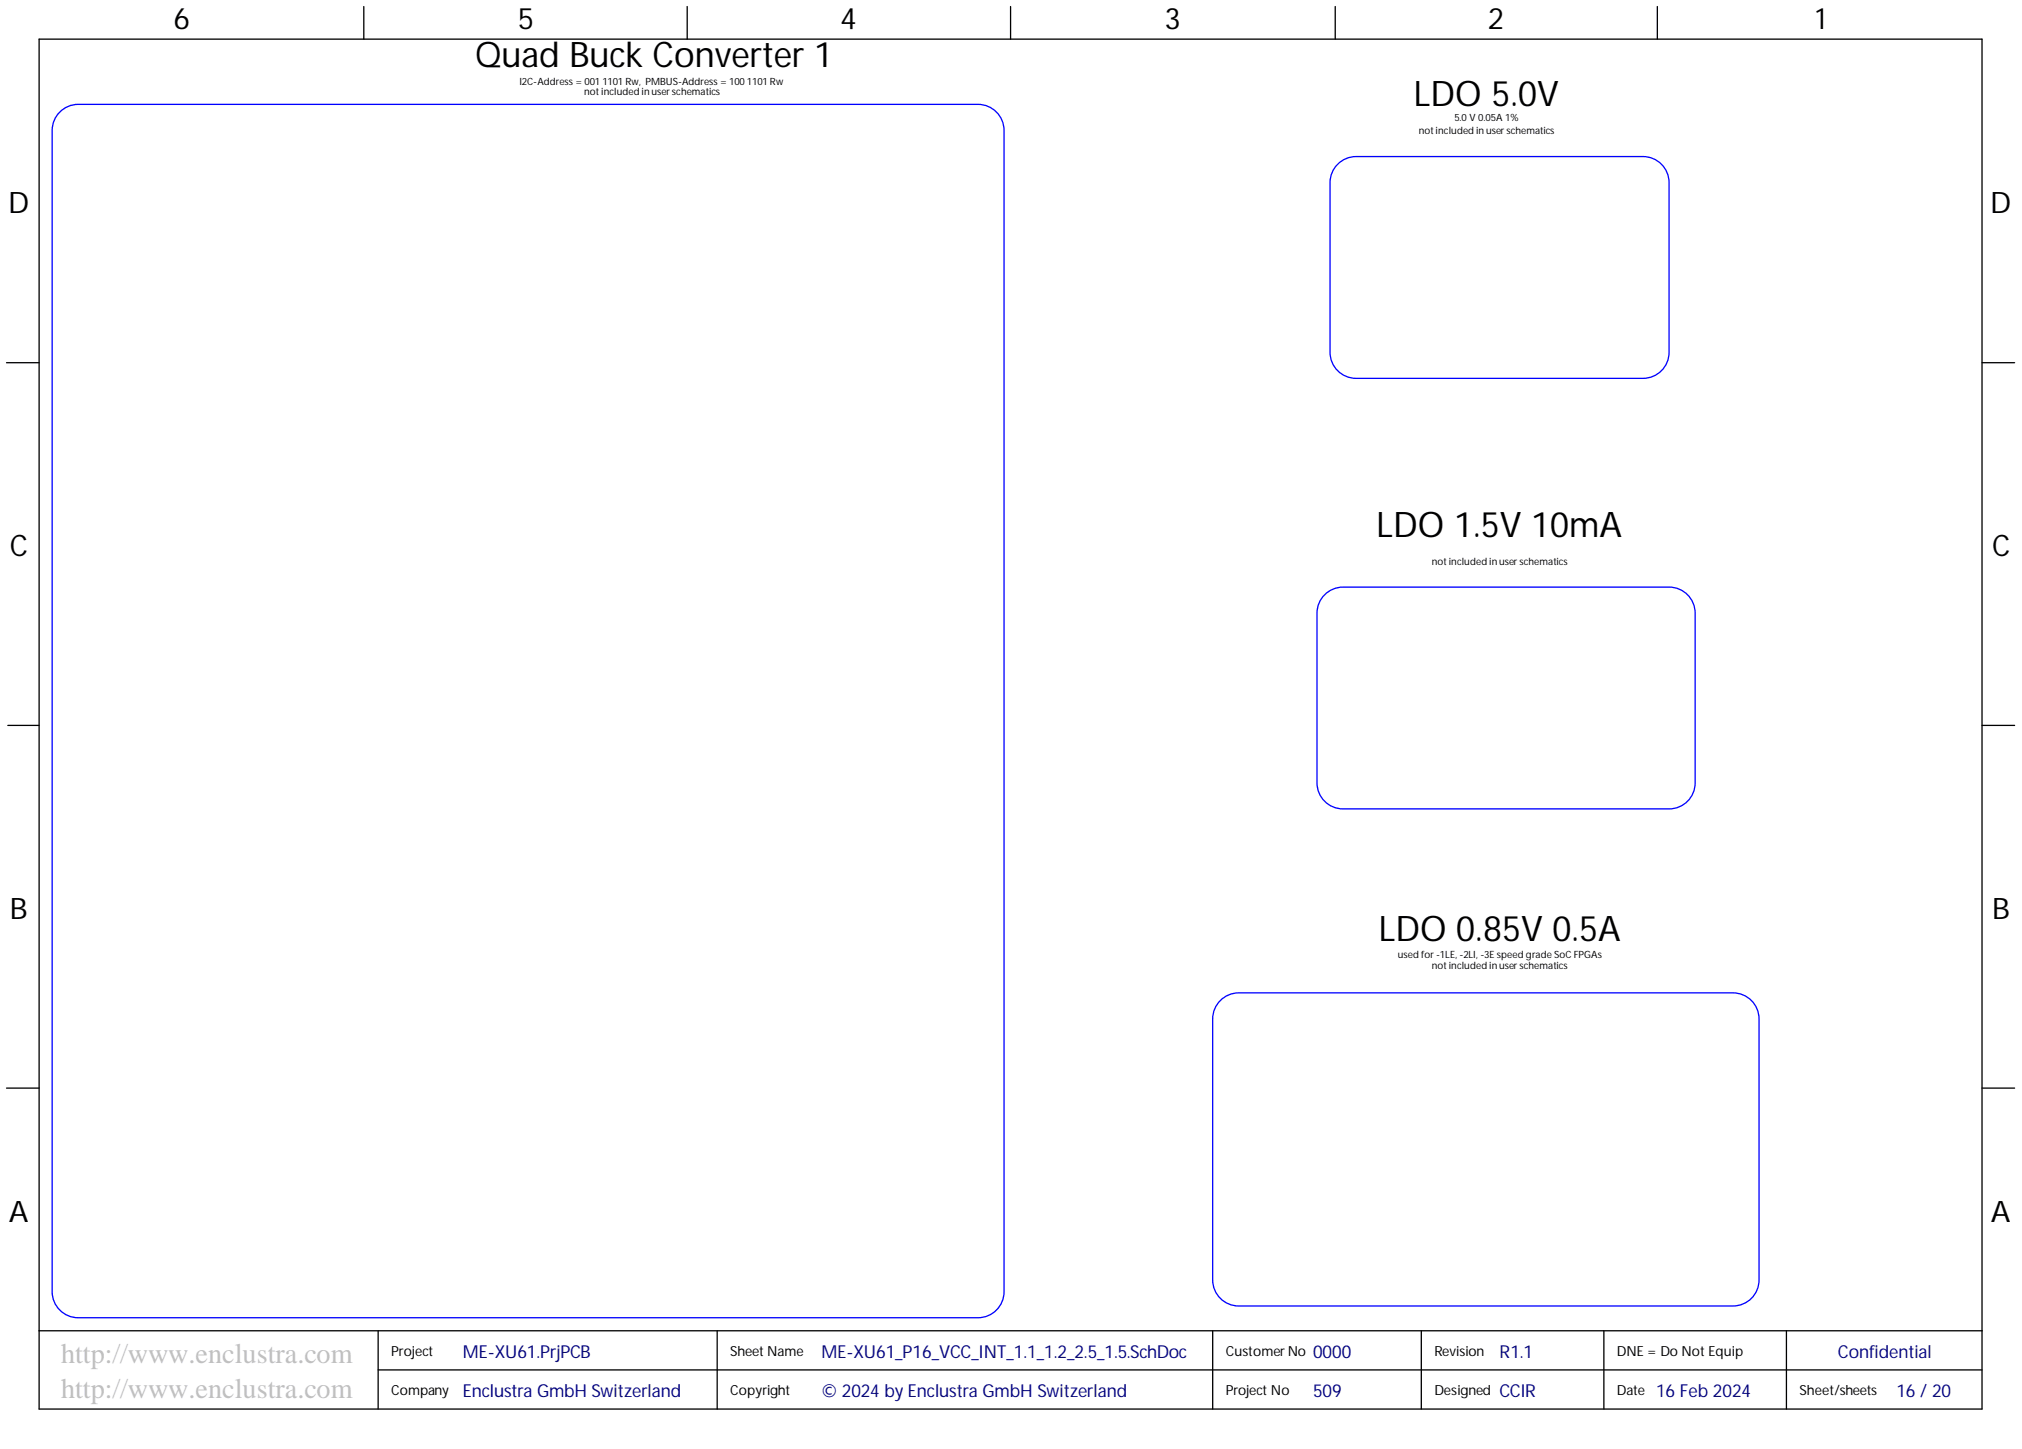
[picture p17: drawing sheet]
<svg xmlns="http://www.w3.org/2000/svg" width="393mm" height="282mm" viewBox="0 0 393 282" stroke-linecap="round" stroke-linejoin="round" font-family="sans-serif">
<defs><g id="words">
<g font-size="6.9">
<text x="92.4" y="13">Quad Buck Converter 1</text>
<text x="275.1" y="20.6">LDO 5.0V</text>
<text x="267.8" y="104.4">LDO 1.5V 10mA</text>
<text x="268.2" y="183.1">LDO 0.85V 0.5A</text>
</g>
<g font-size="5.8">
<text x="33.7" y="5.7">6</text>
<text x="100.7" y="5.7">5</text>
<text x="163.4" y="5.7">4</text>
<text x="226.5" y="5.7">3</text>
<text x="289.4" y="5.7">2</text>
<text x="353.1" y="5.7">1</text>
<text x="1.6" y="41.5">D</text>
<text x="387.2" y="41.5">D</text>
<text x="1.9" y="108.2">C</text>
<text x="387.5" y="108.2">C</text>
<text x="1.9" y="178.8">B</text>
<text x="387.5" y="178.8">B</text>
<text x="1.7" y="237.6">A</text>
<text x="387.3" y="237.6">A</text>
</g>
<g font-size="5.5" fill="#c0c0c0">
<text x="11.9" y="265">http://www.enclustra.com</text>
<text x="11.9" y="271.9">http://www.enclustra.com</text>
</g>
<g font-size="3.5" fill="#000080">
<text x="90.1" y="264.1">ME-XU61.PrjPCB</text>
<text x="159.8" y="264.1">ME-XU61_P16_VCC_INT_1.1_1.2_2.5_1.5.SchDoc</text>
<text x="255.4" y="264.1">0000</text>
<text x="357.5" y="264.1">Confidential</text>
<text x="90.1" y="271.7">Enclustra GmbH Switzerland</text>
<text x="159.8" y="271.7">© 2024 by Enclustra GmbH Switzerland</text>
<text x="255.4" y="271.7">509</text>
<text x="291.7" y="271.7">CCIR</text>
<text x="322.2" y="271.7">16 Feb 2024</text>
<text x="368.9" y="271.7">16 / 20</text>
</g>
<text font-size="3.5" fill="#00007c" x="291.7" y="264.1">R1.1</text>
<g font-size="2.7">
<text x="76.1" y="263.8">Project</text>
<text x="142.1" y="263.8">Sheet Name</text>
<text x="238.4" y="263.8">Customer No</text>
<text x="279" y="263.8">Revision</text>
<text x="314.5" y="263.8">DNE = Do Not Equip</text>
<text x="76.1" y="271.4">Company</text>
<text x="142.1" y="271.4">Copyright</text>
<text x="238.4" y="271.4">Project No</text>
<text x="279" y="271.4">Designed</text>
<text x="314.5" y="271.4">Date</text>
<text x="350.1" y="271.4">Sheet/sheets</text>
</g>
<g font-size="1.9">
<text x="101" y="16.5">I2C-Address = 001</text>
<text x="117.2" y="16.5">1101 Rw, PMBUS-Address = 100</text>
<text x="145.3" y="16.5">1101 Rw</text>
<text x="113.6" y="18.5">not included in user schematics</text>
<text x="282.9" y="23.6">5.0 V 0.05A 1%</text>
<text x="276" y="26.1">not included in user schematics</text>
<text x="278.5" y="109.9">not included in user schematics</text>
<text x="271.9" y="186.3">used for -1LE, -2LI, -3E speed grade SoC FPGAs</text>
<text x="278.5" y="188.6">not included in user schematics</text>
</g>
</g></defs>
<g fill="none" stroke="#000" stroke-width=".25">
<path d="M7.6 7.6h378v266.5h-378zM70.8 1.3v6.3M133.7 1.3v6.3M196.6 1.3v6.3M259.8 1.3v6.3M322.4 1.3v6.3M1.3 70.6h6.3M385.6 70.6h6.3M1.5 141.1h6.1M385.6 141.1h6.3M1.3 211.7h6.3M385.6 211.7h6.3"/>
<path d="M7.6 258.9h378M73.6 258.9v15.2M139.5 258.9v15.2M235.9 258.9v15.2M276.5 258.9v15.2M312 258.9v15.2M347.5 258.9v15.2M73.6 266.5h312"/>
</g>
<path d="M12 21.5a5.1 5.1 0 0 1 3.2-1.2h175a5.1 5.1 0 0 1 5.1 5.1v225.9a5.1 5.1 0 0 1-5.1 5h-175a5.1 5.1 0 0 1-5.1-5v-225.9a5.1 5.1 0 0 1 1.9-3.9zM260.5 31.6a5.1 5.1 0 0 1 3.3-1.1h55.8a5.1 5.1 0 0 1 5.1 5v33a5.1 5.1 0 0 1-5.1 5.1h-55.8a5.1 5.1 0 0 1-5.1-5.1v-33a5.1 5.1 0 0 1 1.8-3.9zM258 115.4a5.1 5.1 0 0 1 3.3-1.2h63.4a5.1 5.1 0 0 1 5.1 5.1v33a5.1 5.1 0 0 1-5.1 5.1h-63.4a5.1 5.1 0 0 1-5.1-5.1v-33a5.1 5.1 0 0 1 1.8-3.9zM237.7 194.3a5.1 5.1 0 0 1 3.3-1.2h96.1a5.1 5.1 0 0 1 5.1 5.1v50.8a5.1 5.1 0 0 1-5.1 5.1h-96.1a5.1 5.1 0 0 1-5.1-5.1v-50.8a5.1 5.1 0 0 1 1.8-3.9z" fill="none" stroke="#00f" stroke-width=".25"/>
<use href="#words"/>
</svg>
